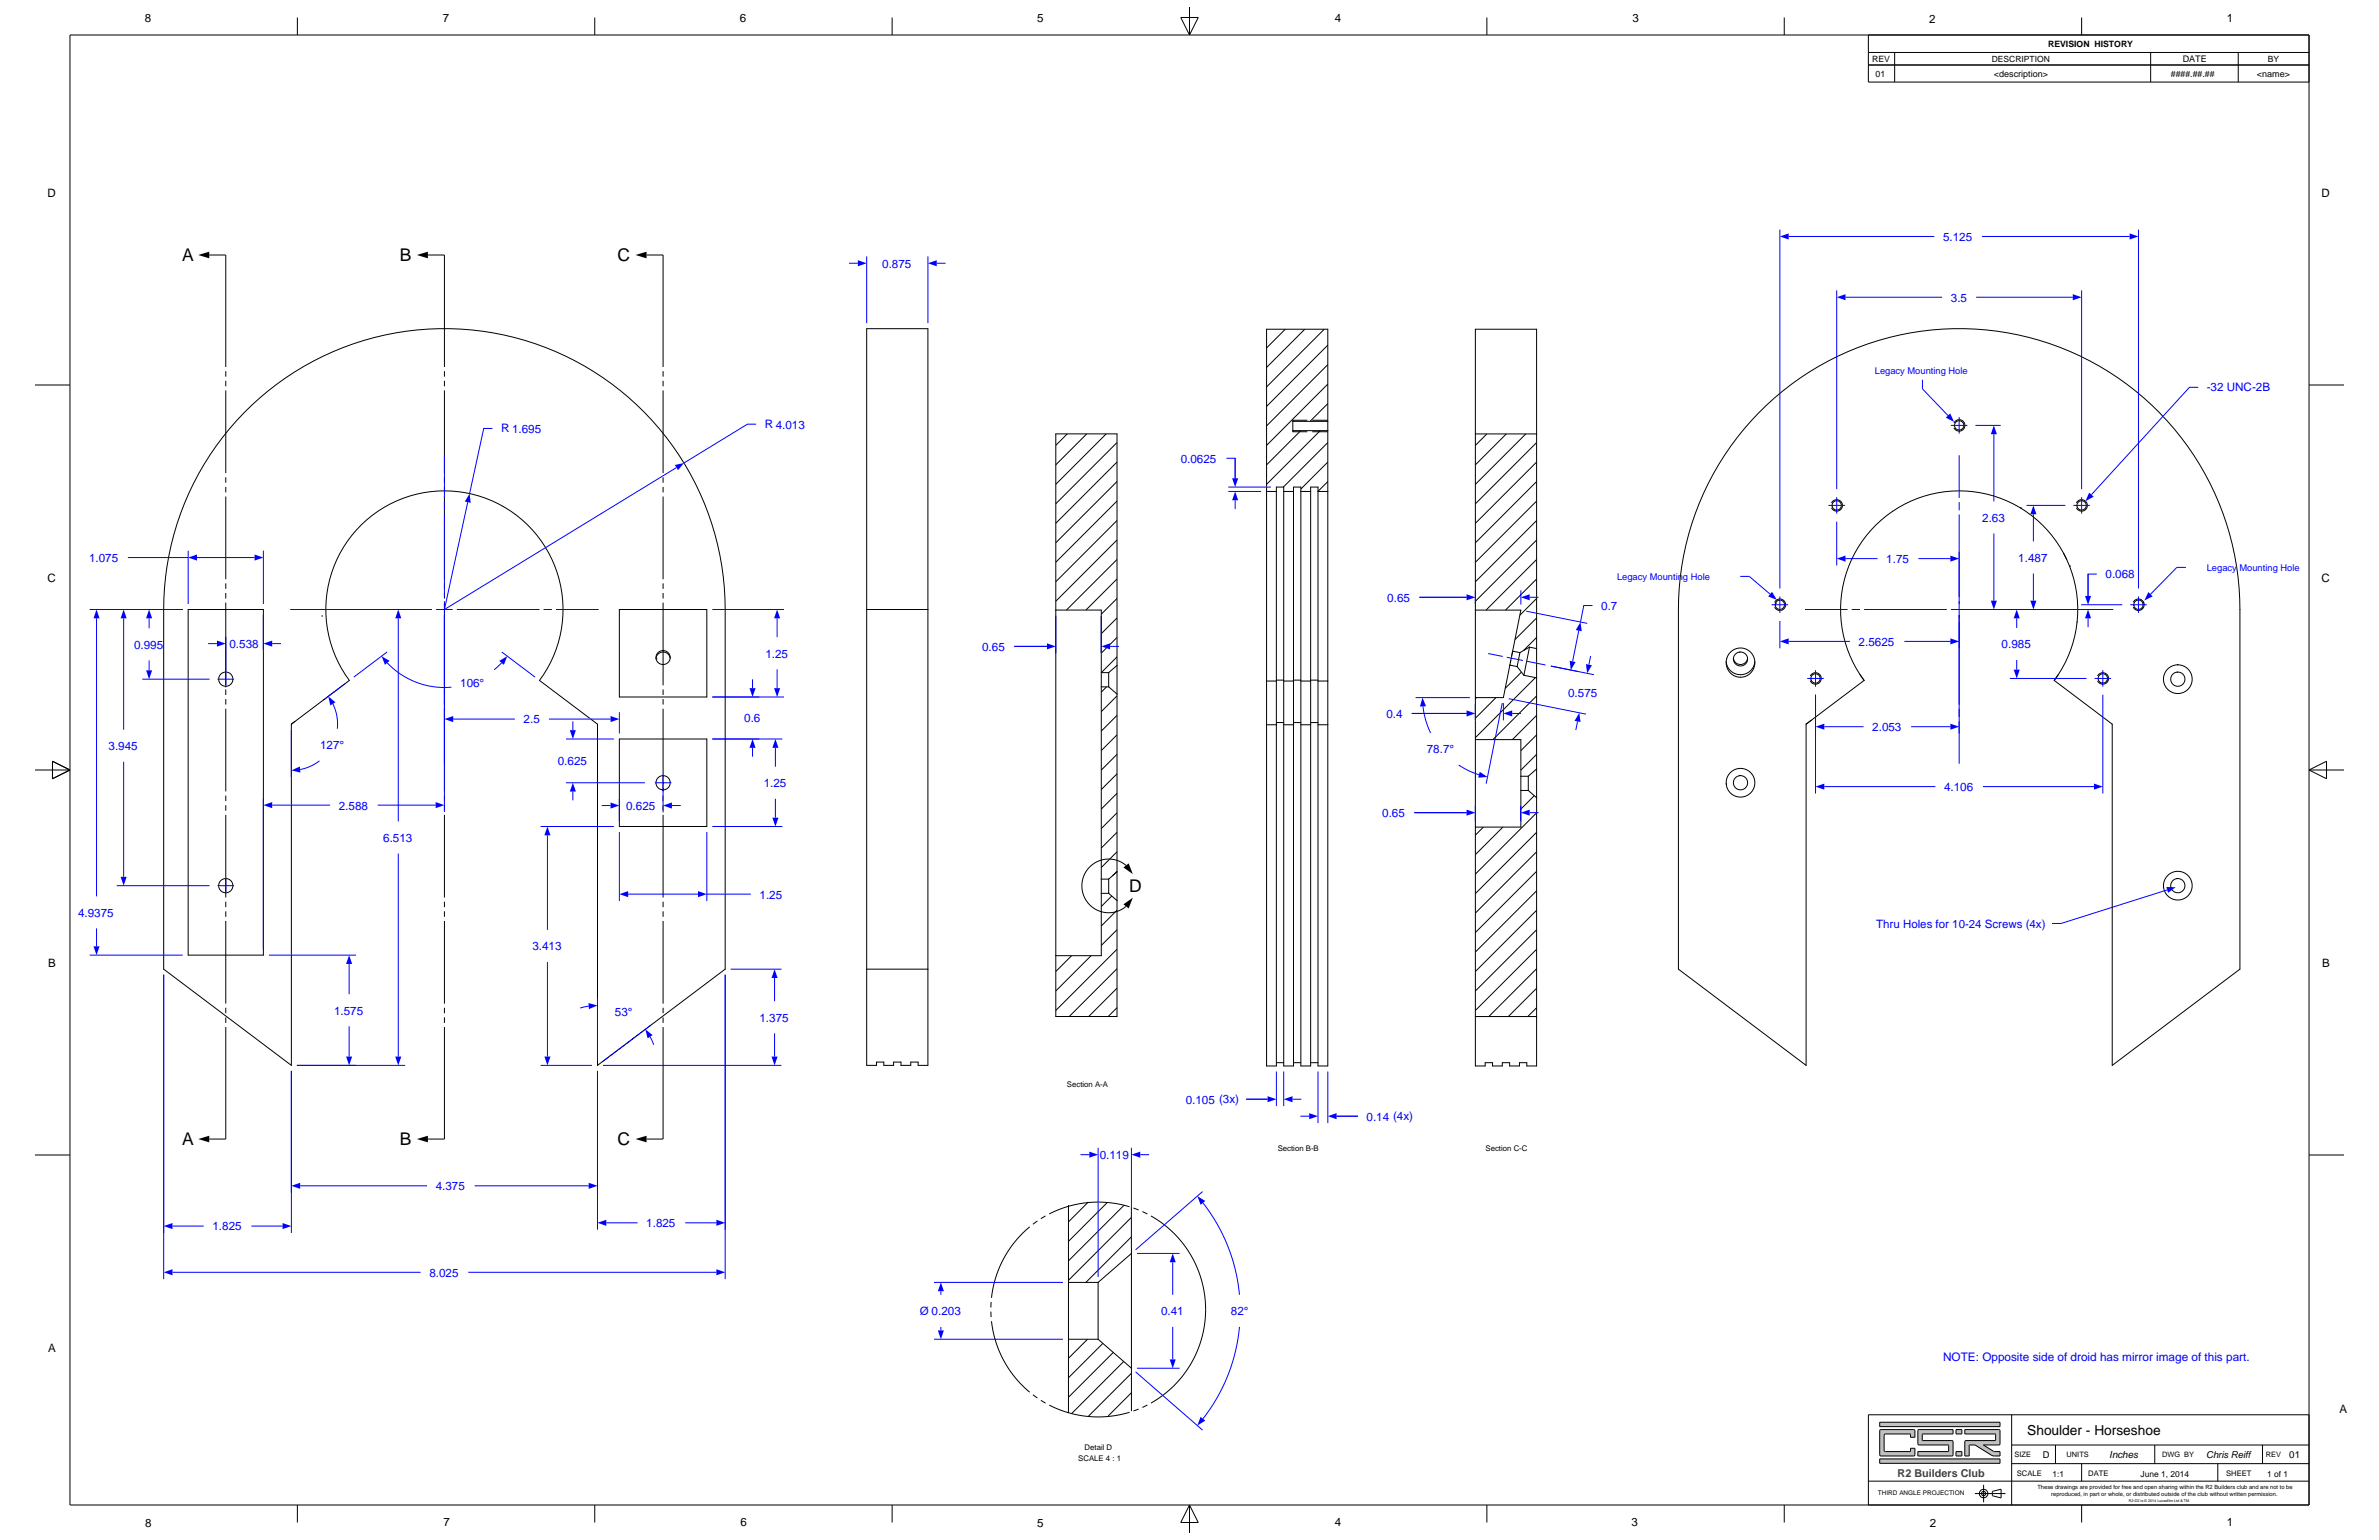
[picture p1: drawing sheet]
<svg xmlns="http://www.w3.org/2000/svg" width="864mm" height="559mm" viewBox="0 0 864 559" stroke-linecap="round" stroke-linejoin="round" font-family="sans-serif">
<defs><g id="words">
<g font-size="6.3">
<text x="66.1" y="94.8">A</text>
<text x="145.1" y="94.8">B</text>
<text x="224.1" y="94.8">C</text>
<text x="409.9" y="323.7">D</text>
<text x="66.1" y="415.5">A</text>
<text x="145.1" y="415.5">B</text>
<text x="224.1" y="415.5">C</text>
</g>
<text font-size="5" x="735.9" y="520.7">Shoulder - Horseshoe</text>
<text font-size="4.3" fill="#00f" x="705.4" y="493.9">NOTE: Opposite side of droid has mirror image of this part.</text>
<g font-size="4.2">
<text x="52.6" y="8">8</text>
<text x="160.7" y="8">7</text>
<text x="268.6" y="8">6</text>
<text x="376.5" y="7.8">5</text>
<text x="484.6" y="8">4</text>
<text x="592.6" y="8">3</text>
<text x="700.3" y="8.2">2</text>
<text x="808.4" y="7.8">1</text>
<text x="17.2" y="71.4">D</text>
<text x="842.7" y="71.4">D</text>
<text x="17.2" y="211.1">C</text>
<text x="842.7" y="211.1">C</text>
<text x="17.5" y="350.8">B</text>
<text x="843" y="350.8">B</text>
<text x="17.5" y="490.5">A</text>
<text x="849.3" y="512.7">A</text>
<text x="52.6" y="554">8</text>
<text x="161.1" y="553.9">7</text>
<text x="268.8" y="553.9">6</text>
<text x="376.5" y="554.2">5</text>
<text x="484.5" y="553.9">4</text>
<text x="592.3" y="553.9">3</text>
<text x="700.6" y="554.2">2</text>
<text x="808.3" y="553.9">1</text>
</g>
<g font-size="4.2" fill="#00f">
<text x="705.3" y="87.4">5.125</text>
<text x="320.3" y="97.1">0.875</text>
<text x="708.2" y="109.4">3.5</text>
<text x="801" y="142">-32 UNC-2B</text>
<text x="277.6" y="155.3">R 4.013</text>
<text x="181.9" y="156.9">R 1.695</text>
<text x="428.6" y="167.9">0.0625</text>
<text x="719.6" y="189.3">2.63</text>
<text x="32.3" y="203.9">1.075</text>
<text x="732.7" y="203.9">1.487</text>
<text x="684.7" y="204.3">1.75</text>
<text x="764.3" y="209.9">0.068</text>
<text x="503.6" y="218.3">0.65</text>
<text x="581.3" y="221.3">0.7</text>
<text x="48.7" y="235.4">0.995</text>
<text x="83.3" y="235.1">0.538</text>
<text x="277.9" y="238.6">1.25</text>
<text x="356.5" y="236.1">0.65</text>
<text x="674.7" y="234.3">2.5625</text>
<text x="726.6" y="235.3">0.985</text>
<text x="167.1" y="249.1">106°</text>
<text x="569.3" y="253.1">0.575</text>
<text x="190.1" y="262.5">2.5</text>
<text x="270.2" y="262.1">0.6</text>
<text x="503.3" y="260.5">0.4</text>
<text x="679.7" y="265.3">2.053</text>
<text x="39.4" y="272.2">3.945</text>
<text x="116.2" y="271.8">127°</text>
<text x="517.9" y="273.4">78.7°</text>
<text x="202.5" y="277.7">0.625</text>
<text x="277.2" y="285.6">1.25</text>
<text x="705.7" y="287">4.106</text>
<text x="123" y="293.7">2.588</text>
<text x="227.3" y="293.9">0.625</text>
<text x="501.8" y="296.5">0.65</text>
<text x="139.1" y="305.5">6.513</text>
<text x="275.7" y="326">1.25</text>
<text x="28.3" y="332.7">4.9375</text>
<text x="681.1" y="336.7">Thru Holes for 10-24 Screws (4x)</text>
<text x="193.3" y="344.8">3.413</text>
<text x="121.3" y="368.2">1.575</text>
<text x="223.2" y="368.7">53°</text>
<text x="275.7" y="370.7">1.375</text>
<text x="430.4" y="400.4">0.105 (3x)</text>
<text x="496.1" y="406.6">0.14 (4x)</text>
<text x="399.2" y="420.6">0.119</text>
<text x="158.2" y="431.9">4.375</text>
<text x="77.1" y="446.5">1.825</text>
<text x="234.6" y="445.3">1.825</text>
<text x="155.9" y="463.2">8.025</text>
<text x="334" y="477.1">Ø 0.203</text>
<text x="421.5" y="477.2">0.41</text>
<text x="446.9" y="477.2">82°</text>
</g>
<text font-size="3.9" fill="#404040" x="688.8" y="536.1">R2 Builders Club</text>
<g font-size="3.5">
<text x="765.7" y="529.1">Inches</text>
<text x="831" y="529.1">01</text>
</g>
<g font-size="3.4" fill="#00f">
<text x="680.6" y="135.8">Legacy Mounting Hole</text>
<text x="801.1" y="207.2">Legacy Mounting Hole</text>
<text x="587" y="210.5">Legacy Mounting Hole</text>
</g>
<g font-size="3.4">
<text x="741.6" y="529">D</text>
<text x="800.9" y="529.1">Chris Reiff</text>
</g>
<g font-size="3.3">
<text x="792.3" y="22.6">DATE</text>
<text x="723.8" y="28">&lt;description&gt;</text>
<text x="819.3" y="28">&lt;name&gt;</text>
</g>
<g font-size="3.2">
<text x="743.5" y="17.2">REVISION HISTORY</text>
<text x="679.6" y="22.6">REV</text>
<text x="680.9" y="27.9">01</text>
<text x="788" y="27.9">####.##.##</text>
</g>
<g font-size="3.1">
<text x="723" y="22.5">DESCRIPTION</text>
<text x="823.3" y="22.5">BY</text>
<text x="745.1" y="535.9">1:1</text>
<text x="777.1" y="535.9">June 1, 2014</text>
<text x="823" y="535.9">1 of 1</text>
</g>
<g font-size="2.8">
<text x="387.3" y="394.3">Section A-A</text>
<text x="463.8" y="417.8">Section B-B</text>
<text x="539.3" y="417.8">Section C-C</text>
<text x="393.7" y="526">Detail D</text>
<text x="391.4" y="530.2">SCALE 4 : 1</text>
<text x="732.1" y="535.7">SCALE</text>
<text x="758.1" y="535.7">DATE</text>
<text x="808.1" y="535.7">SHEET</text>
</g>
<g font-size="2.7">
<text x="731.3" y="528.7">SIZE</text>
<text x="750.2" y="528.7">UNITS</text>
<text x="784.9" y="528.7">DWG BY</text>
<text x="822.6" y="528.7">REV</text>
</g>
<text font-size="2.3" x="681.7" y="542.4">THIRD ANGLE PROJECTION</text>
<g font-size="2.1">
<text x="739.6" y="540.2">These drawings are provided for free and open sharing within the R2 Builders club and are not to be</text>
<text x="744.6" y="542.9">reproduced, in part or whole, or distributed outside of the club without written permission.</text>
</g>
<text font-size="1.4" x="772.7" y="544.8">R2-D2 is © 2014 Lucasfilm Ltd &amp; TM</text>
</g></defs>
<g fill="none" stroke="#000" stroke-width=".36">
<path d="M76 92.5h6v40.7M155.3 92.5h6v40.7M234.7 92.5h6v40.7M82 134.7v2M82 138.2v2M161.3 134.7v2M161.3 138.2v2M240.7 134.7v2M240.7 138.2v2M82 141.7v30M88.6 149.8a101.9 101.9 0 0 1 111.3-23 101.9 101.9 0 0 1 63.3 94.4v130.5l-46.3 34.9v-123.8l-21.1-15.9a43.1 43.1 0 0 0-5.5-57.6 43.1 43.1 0 0 0-57.9 0 43.1 43.1 0 0 0-5.6 57.6l-21 15.9v123.8l-46.4-34.9v-130.5a101.9 101.9 0 0 1 29.2-71.4zM161.3 141.7v30"/>
<path d="M240.7 141.7v30M82 173.2v2M82 176.7v2M161.3 173.2v2M161.3 176.7v2M240.7 173.2v2M240.7 176.7v2M82 180.2v30M161.3 180.2v30M240.7 180.2v30M82 211.7v2M82 215.2v2"/>
<path d="M82 218.7v30M161.3 211.7v2M161.3 215.2v2M161.3 218.7v30M240.7 211.7v2M240.7 215.2v2M240.7 218.7v30M68.3 221.2h27.3v125.4h-27.3zM116.8 223.5h.1M224.8 221.2h31.8v31.7h-31.8zM238.1 239.1h.1M238.1 238.9a2.58 2.58 0 0 1 2.6-2.3 2.58 2.58 0 0 1 2.6 2.3"/>
<path d="M82 250.2v2M82 253.7v2M82 257.2v30M118.8 252.9h.1M161.3 250.2v2M161.3 253.7v2M161.3 257.2v30M240.7 250.2v2M240.7 253.7v2M240.7 257.2v30M19 276.2l6.4 3.2-6.4 3.2zM107.1 261.8l-1.3 1"/>
<path d="M224.8 268.2h31.8v31.7h-31.8zM82 288.7v2M82 292.2v2M82 295.7v30M161.3 288.7v2M161.3 292.2v2M161.3 295.7v30M240.7 288.7v2M240.7 292.2v2M240.7 295.7v30M82 327.2v2M82 330.7v2"/>
<path d="M82 334.2v30M161.3 327.2v2M161.3 330.7v2M161.3 334.2v30M240.7 327.2v2M240.7 330.7v2M240.7 334.2v30M82 365.7v2M82 369.2v2M82 372.7v40.6h-6M161.3 372.7v40.6h-6M161.3 365.7v2"/>
<path d="M161.3 369.2v2M240.7 372.7v40.6h-6M240.7 365.7v2M240.7 369.2v2"/>
<circle cx="240.7" cy="238.6" r="2.55"/>
<circle cx="82" cy="246.4" r="2.58"/>
<circle cx="240.7" cy="284" r="2.58"/>
<circle cx="82" cy="321.4" r="2.58"/>
</g>
<path d="M72 92.5l4-1.2v2.4zM151.3 92.5l4-1.2v2.4zM230.7 92.5l4-1.2v2.4zM72 413.3l4-1.2v2.4zM151.3 413.3l4-1.2v2.4zM230.7 413.3l4-1.2v2.4z" fill="#000"/>
<path d="M105.8 430.3l3.2-1.1v2.2z" fill="#00f"/>
<path d="M109 430.3h46" fill="none" stroke="#00f" stroke-width=".36"/>
<path d="M213.7 429.2l3.2 1.1-3.2 1.1z" fill="#00f"/>
<path d="M105.8 388.6v44.2M216.9 388.6v44.2M172.3 430.3h41.4" fill="none" stroke="#00f" stroke-width=".36"/>
<path d="M216.9 443.7l3.2-1.1v2.2z" fill="#00f"/>
<path d="M220.1 443.7h11.3" fill="none" stroke="#00f" stroke-width=".36"/>
<path d="M260 442.6l3.2 1.1-3.2 1.1z" fill="#00f"/>
<path d="M256.6 324.4h15.9M263.2 353.7v92.5M216.9 388.6v57.6M248.7 443.7h11.3" fill="none" stroke="#00f" stroke-width=".36"/>
<g fill="#00f">
<path d="M224.8 324.4l3.2-1.1v2.2z"/>
<path d="M253.4 323.3l3.2 1.1-3.2 1.1z"/>
</g>
<path d="M274.5 153.9h-3.2l-23 14.1M224.8 301.9v25M256.6 301.9v25M228 324.4h25.4" fill="none" stroke="#00f" stroke-width=".36"/>
<path d="M245 168.7l3.3-.7-2.2 2.6z" fill="#00f"/>
<path d="M178.8 155.5h-3.2l-5.1 23.6M245.6 169.7l-84.3 51.5" fill="none" stroke="#00f" stroke-width=".36"/>
<path d="M170.5 179.1l.4 3.4-2.2-.5z" fill="#00f"/>
<path d="M169.8 182.2l-8.5 39" fill="none" stroke="#00f" stroke-width=".36"/>
<path d="M35 221.2l1.1 3.2h-2.2z" fill="#00f"/>
<path d="M35 224.4v100.8" fill="none" stroke="#00f" stroke-width=".36"/>
<path d="M33.9 343.4h2.2l-1.1 3.2z" fill="#00f"/>
<path d="M32.5 221.2h33.8M35 336.9v6.5M32.5 346.6h33.8" fill="none" stroke="#00f" stroke-width=".36"/>
<path d="M282.1 221.2l1.1 3.2h-2.2z" fill="#00f"/>
<path d="M282.1 224.4v6.8" fill="none" stroke="#00f" stroke-width=".36"/>
<path d="M281 249.7h2.2l-1.1 3.2z" fill="#00f"/>
<path d="M258.6 221.2h26M258.6 252.9h26M282.1 242.9v6.8" fill="none" stroke="#00f" stroke-width=".36"/>
<path d="M281.5 268.2l1.1 3.2h-2.2z" fill="#00f"/>
<path d="M281.5 271.4v6.8" fill="none" stroke="#00f" stroke-width=".36"/>
<path d="M280.4 296.7h2.2l-1.1 3.2z" fill="#00f"/>
<path d="M258.6 268.2h25.4M258.6 299.9h25.4M281.5 289.8v6.9" fill="none" stroke="#00f" stroke-width=".36"/>
<path d="M273.2 268.2l1.1 3.2h-2.2z" fill="#00f"/>
<path d="M273.2 271.4v3.2" fill="none" stroke="#00f" stroke-width=".36"/>
<path d="M272.1 249.7h2.2l-1.1 3.2z" fill="#00f"/>
<path d="M258.6 252.9h17.1M273.2 246.5v3.2M258.6 268.2h17.1" fill="none" stroke="#00f" stroke-width=".36"/>
<path d="M125.6 383.4h2.2l-1.1 3.2z" fill="#00f"/>
<path d="M126.7 372.4v11" fill="none" stroke="#00f" stroke-width=".36"/>
<path d="M126.7 346.6l1.1 3.2h-2.2z" fill="#00f"/>
<path d="M97.6 346.6h31.6M126.7 349.8v11M107.8 386.6h21.4" fill="none" stroke="#00f" stroke-width=".36"/>
<path d="M197.6 383.4h2.2l-1.1 3.2z" fill="#00f"/>
<path d="M198.7 349.1v34.3" fill="none" stroke="#00f" stroke-width=".36"/>
<path d="M198.7 299.9l1.1 3.2h-2.2z" fill="#00f"/>
<g fill="none" stroke="#00f" stroke-width=".36">
<path d="M161.3 165.2v15.5M161.3 182.2v3M161.3 186.7v30M161.3 218.2v6M105.4 221.2h15.4M122.3 221.2h3M126.8 221.2h30M158.3 221.2h6M161.3 225.7v30M165.8 221.2h30M197.3 221.2h3M201.8 221.2h15.5"/>
<path d="M161.3 257.2v3M161.3 261.7v15.4M196.2 299.9h26.6M198.7 303.1v34.3M196.2 386.6h18.7"/>
</g>
<path d="M144.6 221.2l1.1 3.2h-2.2z" fill="#00f"/>
<path d="M144.6 224.4v73.7" fill="none" stroke="#00f" stroke-width=".36"/>
<path d="M143.5 383.4h2.2l-1.1 3.2z" fill="#00f"/>
<path d="M107.4 221.2h39.7M144.6 309.7v73.7M107.8 386.6h39.3" fill="none" stroke="#00f" stroke-width=".36"/>
<path d="M95.6 292.1l3.2-1.1v2.2z" fill="#00f"/>
<path d="M98.8 292.1h21" fill="none" stroke="#00f" stroke-width=".36"/>
<path d="M158.1 291l3.2 1.1-3.2 1.1z" fill="#00f"/>
<path d="M161.3 223.2v71.4M95.6 289.6v55M137.1 292.1h21" fill="none" stroke="#00f" stroke-width=".36"/>
<path d="M221.6 259.8l3.2 1.1-3.2 1.1z" fill="#00f"/>
<path d="M199.3 260.9h22.3" fill="none" stroke="#00f" stroke-width=".36"/>
<path d="M161.3 260.9l3.2-1.1v2.2z" fill="#00f"/>
<path d="M161.3 223.2v40.2M224.8 258.4v7.8M164.5 260.9h22.4" fill="none" stroke="#00f" stroke-width=".36"/>
<path d="M234.3 373.5l2.6 2.1-1.8 1.2z" fill="#00f"/>
<path d="M236 376.2l1.3 2.9" fill="none" stroke="#00f" stroke-width=".36"/>
<path d="M213.6 364l3.3 .8-3.1 1.4z" fill="#00f"/>
<path d="M213.7 365.1l-3.1 .7M216.9 362.3v22.3M236.3 372l-17.8 13.4" fill="none" stroke="#00f" stroke-width=".36"/>
<path d="M281.2 351.7l1.1 3.2h-2.2z" fill="#00f"/>
<path d="M281.2 354.9v8.4" fill="none" stroke="#00f" stroke-width=".36"/>
<path d="M280.1 383.4h2.2l-1.1 3.2z" fill="#00f"/>
<path d="M265.3 351.7h18.4M281.2 374.9v8.5M218.9 386.6h64.8" fill="none" stroke="#00f" stroke-width=".36"/>
<path d="M59.4 461.7l3.2-1.1v2.2z" fill="#00f"/>
<path d="M62.6 461.7h90.1" fill="none" stroke="#00f" stroke-width=".36"/>
<path d="M260 460.6l3.2 1.1-3.2 1.1z" fill="#00f"/>
<path d="M59.4 353.7v110.5M263.2 353.7v110.5M170 461.7h90" fill="none" stroke="#00f" stroke-width=".36"/>
<path d="M102.6 443.8l3.2 1.1-3.2 1.1z" fill="#00f"/>
<path d="M91.2 444.9h11.4" fill="none" stroke="#00f" stroke-width=".36"/>
<path d="M59.4 444.9l3.2-1.1v2.2z" fill="#00f"/>
<path d="M79 246.4h6M82 243.4v6M237.7 284h6M240.7 281v6M82 318.4v6M79 321.4h6M59.4 353.7v93.7M105.8 388.6v58.8M62.6 444.9h11.3" fill="none" stroke="#00f" stroke-width=".36"/>
<path d="M95.6 233.5l3.2-1.1v2.2z" fill="#00f"/>
<path d="M98.8 233.5h3.2" fill="none" stroke="#00f" stroke-width=".36"/>
<path d="M78.8 232.4l3.2 1.1-3.2 1.1z" fill="#00f"/>
<path d="M75.6 233.5h3.2M82 231v13.4M95.6 223.2v12.8" fill="none" stroke="#00f" stroke-width=".36"/>
<path d="M221.6 291.2l3.2 1.1-3.2 1.1z" fill="#00f"/>
<path d="M218.4 292.3h3.2" fill="none" stroke="#00f" stroke-width=".36"/>
<path d="M240.7 292.3l3.2-1.1v2.2z" fill="#00f"/>
<path d="M224.8 289.8v8.1M240.7 286v8.8M243.9 292.3h3.2" fill="none" stroke="#00f" stroke-width=".36"/>
<path d="M206.9 265h2.2l-1.1 3.2z" fill="#00f"/>
<path d="M208 261.8v3.2" fill="none" stroke="#00f" stroke-width=".36"/>
<path d="M208 284l1.1 3.2h-2.2z" fill="#00f"/>
<path d="M205.5 268.2h17.3M205.5 284h28.6M208 287.2v3.2" fill="none" stroke="#00f" stroke-width=".36"/>
<path d="M54.1 221.2l1.1 3.2h-2.2z" fill="#00f"/>
<path d="M54.1 224.4v3.6" fill="none" stroke="#00f" stroke-width=".36"/>
<path d="M53 243.2h2.2l-1.1 3.2z" fill="#00f"/>
<path d="M51.6 221.2h14.7M54.1 239.6v3.6M51.6 246.4h24.5" fill="none" stroke="#00f" stroke-width=".36"/>
<path d="M44.9 221.2l1.1 3.2h-2.2z" fill="#00f"/>
<path d="M44.9 224.4v40.4" fill="none" stroke="#00f" stroke-width=".36"/>
<path d="M43.8 318.2h2.2l-1.1 3.2z" fill="#00f"/>
<path d="M46.4 202.3h21.9M42.4 221.2h23.9M44.9 276.4v41.8M42.4 321.4h33.7" fill="none" stroke="#00f" stroke-width=".36"/>
<g fill="#00f">
<path d="M68.3 202.3l3.2-1.1v2.2z"/>
<path d="M92.4 201.2l3.2 1.1-3.2 1.1z"/>
</g>
<path d="M68.3 199.8v19.4M95.6 199.8v19.4M71.5 202.3h20.9" fill="none" stroke="#00f" stroke-width=".36"/>
<path d="M119.2 252.7l2.6 2.1-1.9 1.2z" fill="#00f"/>
<path d="M120.8 255.4a16.8 16.8 0 0 1 1.7 9" fill="none" stroke="#00f" stroke-width=".36"/>
<path d="M105.8 279.5l3-1.4 .3 2.2z" fill="#00f"/>
<path d="M125.2 248.1l-8 6.1M105.8 264.8v17.2M116 276.1a16.8 16.8 0 0 1-7 3.1" fill="none" stroke="#00f" stroke-width=".36"/>
<path d="M138.5 238.1l2.9 1.7-1.7 1.4z" fill="#00f"/>
<path d="M140.6 240.5a28.6 28.6 0 0 0 23.3 8.8" fill="none" stroke="#00f" stroke-width=".36"/>
<path d="M181.2 239.8l2.9-1.7-1.2 3.1z" fill="#00f"/>
<path d="M140.5 236.6l-12.1 9.1M182.1 236.6l12.1 9.1M182.1 240.5l-2.7 2.5" fill="none" stroke="#00f" stroke-width=".36"/>
<path d="M314.6 221.2v-101.9h22.2v101.9M314.6 221.2v130.5M314.6 221.2h22.2M336.8 221.2v130.5M314.6 351.7v34.9h3.6v-1.2h2.6v1.2h3.6v-1.2h2.7v1.2h3.5v-1.2h2.7v1.2h3.5v-34.9M314.6 351.7h22.2" fill="none" stroke="#000" stroke-width=".36"/>
<path d="M311.4 94.4l3.2 1.1-3.2 1.1z" fill="#00f"/>
<path d="M308.2 95.5h3.2" fill="none" stroke="#00f" stroke-width=".36"/>
<path d="M336.8 95.5l3.2-1.1v2.2z" fill="#00f"/>
<path d="M314.6 93v24.2M336.8 93v24.2M340 95.5h3.2" fill="none" stroke="#00f" stroke-width=".36"/>
<g fill="none" stroke="#000" stroke-width=".36">
<path d="M709.3 153.5a2.08 2.08 0 0 1 3.2-.8 2.08 2.08 0 0 1 0 3.3 2.08 2.08 0 0 1-3.2-.8M664.9 182.5a2.08 2.08 0 0 1 3.1-.7 2.08 2.08 0 0 1 0 3.2 2.08 2.08 0 0 1-3.1-.7M687 185.6h.1M733.4 184.3h.1M753.8 182.5a2.08 2.08 0 0 1 3.1-.7 2.08 2.08 0 0 1 0 3.2 2.08 2.08 0 0 1-3.1-.7M644.2 218.6a2.08 2.08 0 0 1 3.2-.8 2.08 2.08 0 0 1 0 3.3 2.08 2.08 0 0 1-3.2-.8M644.5 218.9h.1M749.1 200.7l1.1 2.3M751.3 205.4h.1M774.4 218.6a2.08 2.08 0 0 1 3.2-.8 2.08 2.08 0 0 1 0 3.3 2.08 2.08 0 0 1-3.2-.8M777.8 218.7h.1M629.3 238.9a2.58 2.58 0 0 0 2.5 2.2 2.58 2.58 0 0 0 2.6-2.2"/>
<path d="M754 225.6v.2M626.6 240.1a5.2 5.2 0 0 0 5.2 4.7 5.2 5.2 0 0 0 5.2-4.7M657.2 245.3a2.08 2.08 0 0 1 3.1-.8 2.08 2.08 0 0 1 0 3.3 2.08 2.08 0 0 1-3.1-.7M657.5 246.8v.1M675.2 244.8l1.5 2.1M676.7 246.9l-21.1 15.9M676.7 246.9a43.1 43.1 0 0 1 5.6-57.6 43.1 43.1 0 0 1 57.8 0 43.1 43.1 0 0 1 5.6 57.6M745.7 246.9l21.1 15.9v123.8l46.3-34.9v-108.8a288.5 288.5 0 0 0-.7-33.6 101.9 101.9 0 0 0-107.1-89.9 101.9 101.9 0 0 0-96 101.8v130.5l46.3 34.9v-123.8M747.2 244.8l-1.5 2.1M761.5 245.3a2.08 2.08 0 0 1 3.1-.8 2.08 2.08 0 0 1 0 3.3 2.08 2.08 0 0 1-3.1-.7M764.9 246.8v.1M657.5 261.4l-1.9 1.4"/>
<circle cx="711.2" cy="154.4" r="1.69"/>
<circle cx="666.7" cy="183.4" r="1.69"/>
<circle cx="755.6" cy="183.4" r="1.69"/>
<circle cx="646.1" cy="219.4" r="1.69"/>
<circle cx="776.3" cy="219.4" r="1.69"/>
<circle cx="631.8" cy="239.1" r="2.55"/>
<circle cx="631.8" cy="240.5" r="5.3"/>
<circle cx="659" cy="246.2" r="1.69"/>
<circle cx="763.3" cy="246.2" r="1.69"/>
<circle cx="790.6" cy="246.4" r="2.58"/>
<circle cx="790.6" cy="246.4" r="5.2"/>
<circle cx="631.8" cy="284" r="5.2"/>
<circle cx="631.8" cy="284" r="2.58"/>
<circle cx="790.6" cy="321.4" r="5.2"/>
<circle cx="790.6" cy="321.4" r="2.58"/>
</g>
<path d="M758.4 178.8l1.6 1.4-2.9 1.7z" fill="#00f"/>
<g fill="none" stroke="#00f" stroke-width=".36">
<path d="M708.2 154.4h6M711.2 151.4v6M798 140.5h-3.2l-35.6 39M711.2 165.2v15.5M663.7 183.4h6M666.7 180.4v6M711.2 182.2v3M711.2 186.7v30M752.6 183.4h6M755.6 180.4v6M643.1 219.4h6M646.1 216.4v6"/>
<path d="M711.2 218.2v6M773.3 219.4h6M776.3 216.4v6M655.2 221.2h15.5M672.2 221.2h3M676.7 221.2h30M708.2 221.2h6M711.2 225.7v30M715.7 221.2h30M747.2 221.2h3M751.7 221.2h15.5M656 246.2h6"/>
<path d="M659 243.2v6M711.2 257.2v3M760.3 246.2h6M763.3 243.2v6M711.2 261.7v15.4"/>
</g>
<path d="M666.7 202.7l3.2-1.1v2.2z" fill="#00f"/>
<path d="M669.9 202.7h11.7" fill="none" stroke="#00f" stroke-width=".36"/>
<path d="M708 201.6l3.2 1.1-3.2 1.1z" fill="#00f"/>
<path d="M666.7 189.3v15.9M696.4 202.7h11.6M711.2 200.2v19" fill="none" stroke="#00f" stroke-width=".36"/>
<path d="M659 263.7l3.2-1.1v2.2z" fill="#00f"/>
<path d="M662.2 263.7h14.3" fill="none" stroke="#00f" stroke-width=".36"/>
<path d="M708 262.6l3.2 1.1-3.2 1.1z" fill="#00f"/>
<path d="M711.2 223.2v43M659 252.1v14.1M693.8 263.7h14.2" fill="none" stroke="#00f" stroke-width=".36"/>
<path d="M646.1 232.7l3.2-1.1v2.2z" fill="#00f"/>
<path d="M649.3 232.7h22.2" fill="none" stroke="#00f" stroke-width=".36"/>
<path d="M708 231.6l3.2 1.1-3.2 1.1z" fill="#00f"/>
<path d="M646.1 225.3v9.9M691.3 232.7h16.7M711.2 223.2v12" fill="none" stroke="#00f" stroke-width=".36"/>
<path d="M646.1 85.8l3.2-1.1v2.2z" fill="#00f"/>
<path d="M649.3 85.8h52.9" fill="none" stroke="#00f" stroke-width=".36"/>
<path d="M773.1 84.7l3.2 1.1-3.2 1.1z" fill="#00f"/>
<path d="M646.1 83.3v130.2M719.4 85.8h53.7M776.3 83.3v130.2" fill="none" stroke="#00f" stroke-width=".36"/>
<path d="M666.7 107.9l3.2-1.1v2.2z" fill="#00f"/>
<path d="M669.9 107.9h35.1" fill="none" stroke="#00f" stroke-width=".36"/>
<path d="M752.4 106.8l3.2 1.1-3.2 1.1z" fill="#00f"/>
<path d="M666.7 105.4v72.1M717.4 107.9h35M755.6 105.4v72.1" fill="none" stroke="#00f" stroke-width=".36"/>
<path d="M659 285.4l3.2-1.1v2.2z" fill="#00f"/>
<path d="M662.2 285.4h40.4" fill="none" stroke="#00f" stroke-width=".36"/>
<path d="M760.1 284.3l3.2 1.1-3.2 1.1z" fill="#00f"/>
<path d="M659 252.1v35.8M763.3 252.1v35.8M719.8 285.4h40.3" fill="none" stroke="#00f" stroke-width=".36"/>
<path d="M723.8 154.4l1.1 3.2h-2.2z" fill="#00f"/>
<path d="M723.8 157.6v24.3" fill="none" stroke="#00f" stroke-width=".36"/>
<path d="M722.7 218h2.2l-1.1 3.2z" fill="#00f"/>
<path d="M717.1 154.4h9.2M723.8 193.6v24.4M713.2 221.2h13.1" fill="none" stroke="#00f" stroke-width=".36"/>
<path d="M738.1 183.4l1.1 3.2h-2.2z" fill="#00f"/>
<path d="M738.1 186.6v9.9" fill="none" stroke="#00f" stroke-width=".36"/>
<path d="M737 218h2.2l-1.1 3.2z" fill="#00f"/>
<path d="M735.6 183.4h14.1M738.1 208.1v9.9M761.2 208.3h-3.2v7.9M713.2 221.2h27.4" fill="none" stroke="#00f" stroke-width=".36"/>
<path d="M756.9 216.2h2.2l-1.1 3.2z" fill="#00f"/>
<path d="M758 208.3v7.9" fill="none" stroke="#00f" stroke-width=".36"/>
<path d="M758 221.2l1.1 3.2h-2.2z" fill="#00f"/>
<path d="M755.5 219.4h14.9M713.2 221.2h47.3M758 224.4v3.2" fill="none" stroke="#00f" stroke-width=".36"/>
<path d="M731 243h2.2l-1.1 3.2z" fill="#00f"/>
<path d="M732.1 239.5v3.5" fill="none" stroke="#00f" stroke-width=".36"/>
<path d="M732.1 221.2l1.1 3.2h-2.2z" fill="#00f"/>
<path d="M368.2 234.5h11.9M713.2 221.2h21.4M732.1 224.4v3.5M729.6 246.2h27.8" fill="none" stroke="#00f" stroke-width=".36"/>
<g fill="none" stroke="#000" stroke-width=".36">
<path d="M387.4 157.4l-4.1 4.2M394.5 157.4l-11.2 11.3M401.6 157.4l-18.3 18.3M405.5 174.7l-22.2 22.3M405.5 167.7l-22.2 22.2M405.5 160.6l-22.2 22.2M405.5 195.9l-22.2 22.3M405.5 188.9l-22.2 22.2M405.5 181.8l-22.2 22.2M405.5 217.2l-5.7 5.7M405.5 210.1l-11.3 11.3M405.5 203l-18.4 18.4"/>
<path d="M383.3 221.4h16.5v22.7M405.5 238.4l-5.7 5.7M405.5 231.3l-5.7 5.7M405.5 224.2l-5.7 5.7M399.8 244.1v5.1M399.8 244.1h2.7M399.8 249.2h2.7M399.8 249.2v69.8M401.7 249.2l-1.9 2M402.5 244.1v5.1M402.5 249.2l3 2.7M405.5 241.4v10.5"/>
<path d="M405.5 241.4l-3 2.7M405.5 241.4v-84h-22.2v211.4h22.2v-42M405.5 251.9v64.5M405.5 259.6l-5.7 5.7M405.5 252.5l-5.7 5.7M405.5 273.7l-5.7 5.7M405.5 266.7l-5.7 5.7M405.5 294.9l-5.7 5.7M405.5 287.9l-5.7 5.7M405.5 280.8l-5.7 5.7M399.8 319v5.2M399.8 319h2.7"/>
<path d="M402.5 319v5.2M405.5 316.4v10.4M405.5 316.4l-3 2.6M405.5 316.1l-1.7 1.7M405.5 309.1l-5.7 5.7M405.5 302l-5.7 5.7M399.8 324.2h2.7M399.8 324.2v22.6h-16.5M402.5 324.2l3 2.6M403.6 325.1l-3.8 3.8M405.5 337.4l-5.7 5.7M405.5 330.3l-5.7 5.7"/>
<path d="M389 346.8l-5.7 5.7M396.1 346.8l-12.8 12.8M405.5 358.6l-10.3 10.2M405.5 351.5l-17.4 17.3M405.5 344.4l-22.2 22.3M405.5 365.6l-3.2 3.2"/>
</g>
<path d="M380.1 233.4l3.2 1.1-3.2 1.1z" fill="#00f"/>
<path d="M368.2 234.5h11.9" fill="none" stroke="#00f" stroke-width=".36"/>
<path d="M399.8 234.5l3.2-1.1v2.2z" fill="#00f"/>
<path d="M383.3 223.4v13.6M399.8 223.4v13.6M403 234.5h3.2M485.2 405h7.8" fill="none" stroke="#00f" stroke-width=".36"/>
<path d="M407.8 314.8l1.9-1.5 1.5 3.9zM407.8 328.2l3.4-2.5-1.5 3.9z" fill="#000"/>
<g fill="none" stroke="#000" stroke-width=".36">
<path d="M466.6 119.5l-6.8 6.8M473.6 119.5l-13.8 13.8M480.7 119.5l-20.9 20.9M482 139.4l-22.2 22.2M482 132.3l-22.2 22.2M482 125.2l-22.2 22.3M469.3 156.3v.4h5.3M469.3 156.3h12.7M469.3 152.9h12.7M469.3 152.9v3.4M472.2 156.3l-12.4 12.4M474.6 152.5h-5.3v.4"/>
<path d="M476.4 152.5h5.6M476.4 156.7h5.6M479.3 156.3l-19.5 19.5M482 146.5l-6.4 6.4M482 152.9v3.4M482 152.9v-33.4h-22.2v58.8M482 156.3v22M459.8 178.3v68.8M459.8 178.3h3.5M463.3 178.3v68.8M463.3 178.3v-1.6h2.7v1.6M466 178.3v68.8"/>
<path d="M466 178.3h3.6M469.6 178.3v68.8M469.6 178.3v-1.6h2.6v1.6M472.2 178.3v68.8M472.2 178.3h3.6M475.8 178.3v68.8M475.8 178.3v-1.6h2.6v1.6M478.4 178.3v68.8M478.4 178.3h3.6M482 174.7l-3.6 3.6M482 167.7l-9.8 9.8M482 160.6l-16.1 16.1"/>
<path d="M482 178.3v68.8M459.8 247.1h3.5M459.8 247.1v139.7h3.5v-139.7M463.3 246.8h2.7M466 247.1h3.6M466 247.1v139.7h3.6v-139.7M469.6 246.8h2.6M472.2 247.1h3.6M472.2 247.1v139.7h3.6v-139.7M475.8 246.8h2.6M478.4 247.1h3.6M478.4 247.1v139.7h3.6v-139.7"/>
<path d="M459.8 263h3.5M463.3 262.2h2.7M466 263h3.6M469.6 262.2h2.6M472.2 263h3.6M475.8 262.2h2.6M478.4 263h3.6M408.8 314a9.7 9.7 0 0 0-13.4 .8 9.7 9.7 0 0 0 0 13.4 9.7 9.7 0 0 0 13.4 .7M463.3 385.6h2.7M469.6 385.6h2.6M475.8 385.6h2.6"/>
</g>
<path d="M475.2 403.9l3.2 1.1-3.2 1.1z" fill="#00f"/>
<path d="M472 405h3.2" fill="none" stroke="#00f" stroke-width=".36"/>
<path d="M482 405l3.2-1.1v2.2z" fill="#00f"/>
<path d="M452.4 398.9h7.7M478.4 388.8v18.7M482 388.8v18.7M485.2 405h7.8" fill="none" stroke="#00f" stroke-width=".36"/>
<path d="M460.1 397.8l3.2 1.1-3.2 1.1z" fill="#00f"/>
<path d="M452.4 398.9h7.7" fill="none" stroke="#00f" stroke-width=".36"/>
<path d="M466 398.9l3.2-1.1v2.2z" fill="#00f"/>
<path d="M445.2 166.3h3.2v7.2M463.3 388.8v12.6M466 388.8v12.6M469.2 398.9h3.2" fill="none" stroke="#00f" stroke-width=".36"/>
<path d="M448.4 178.3l1.1 3.2h-2.2z" fill="#00f"/>
<path d="M448.4 181.5v3.2" fill="none" stroke="#00f" stroke-width=".36"/>
<path d="M447.3 173.5h2.2l-1.1 3.2z" fill="#00f"/>
<path d="M445.9 178.3h11.9M445.9 176.7h15.4M448.4 166.3v7.2M513.4 294.9h19" fill="none" stroke="#00f" stroke-width=".36"/>
<g fill="none" stroke="#000" stroke-width=".36">
<path d="M535.6 157.5v-38h22.2v38M535.6 157.5v229.3h3.5v-1.2h2.7v1.2h3.6v-1.2h2.6v1.2h3.6v-1.2h2.6v1.2h3.6v-17.9M535.6 157.5h22.2M539.7 157.5l-4.1 4.1M546.8 157.5l-11.2 11.2M553.9 157.5l-18.3 18.3M557.8 157.5v77.8M557.8 174.7l-22.2 22.3M557.8 167.7l-22.2 22.2M557.8 160.6l-22.2 22.2M557.8 196l-22.2 22.2M557.8 188.9l-22.2 22.2"/>
<path d="M557.8 181.8l-22.2 22.2M557.8 217.2l-6.1 6.1M557.8 210.1l-11.3 11.3M557.8 203l-18.4 18.4M535.6 221.4h16.5l-3 14.9M548.4 239.7l-.1 .6M548.8 237.9v.1M548.9 237.5v.1M549 236.6l-.1 .7M549.1 236.4v.1M549.1 236.3l-1 5M549.1 236.3l2.6 .5"/>
<path d="M551.7 236.8l-1 5.1M555.2 234.8l-2 10.2M555.2 234.8l2.6 .5M555.2 234.8l-3.5 2M557.8 235.3v10.7M557.8 231.3l-4.8 4.8M557.8 224.2l-7.9 7.9M536 253.1l-.4 .4M543.1 253.1l-7.5 7.5M548.1 241.3l2.6 .6M548.1 241.3l-2.4 11.8h-10.1M548.1 241.3h.1"/>
<path d="M550.7 241.9l2.5 3.1M552.3 243.9l-5.9 5.9M553.2 245l4.6 1M557.4 245.9l-21.8 21.8M557.8 246v33M557.8 259.6l-8.8 8.8M557.8 252.5l-15.8 15.9M535.6 268.4h16.5v13.3M557.8 279v10.5M557.8 279l-3 2.7M557.8 273.7l-5.7 5.8M557.8 266.7l-5.7 5.7"/>
<path d="M552.1 281.7v5.1M552.1 286.8h2.7M552.1 281.7h2.7M552.1 286.8v13.3h-16.5M554.8 286.7v.1M554.8 281.7v5M554.8 286.8h.1M554.8 286.8l3 2.7M557 288.7l-4.9 4.9M557.8 289.5v79.4M557.8 294.9l-22.2 22.3M538.5 300.1l-2.9 2.9"/>
<path d="M545.6 300.1l-10 10M557.8 316.2l-22.2 22.2M557.8 309.1l-22.2 22.2M557.8 302l-22.2 22.2M557.8 337.4l-22.2 22.2M557.8 330.3l-22.2 22.2M557.8 323.2l-22.2 22.3M557.8 358.6l-10.3 10.3M557.8 351.5l-17.3 17.4M557.8 344.4l-22.2 22.3M535.6 368.9h22.2M557.8 365.7l-3.2 3.2"/>
</g>
<path d="M532.4 293.8l3.2 1.1-3.2 1.1z" fill="#00f"/>
<path d="M513.4 294.9h19" fill="none" stroke="#00f" stroke-width=".36"/>
<path d="M552.1 294.9l3.2-1.1v2.2z" fill="#00f"/>
<path d="M512.5 258.9h19.9M535.6 292.4v5.7M552.1 292.4v5.7M555.3 294.9h3.2" fill="none" stroke="#00f" stroke-width=".36"/>
<path d="M532.4 257.8l3.2 1.1-3.2 1.1z" fill="#00f"/>
<path d="M512.5 258.9h19.9" fill="none" stroke="#00f" stroke-width=".36"/>
<path d="M545.7 258.9l3.2-1.1v2.2z" fill="#00f"/>
<path d="M515.3 216.7h17.1M535.6 255.1v6.3M545.7 255.1v6.3M548.9 258.9h3.2" fill="none" stroke="#00f" stroke-width=".36"/>
<path d="M532.4 215.6l3.2 1.1-3.2 1.1z" fill="#00f"/>
<path d="M515.3 216.7h17.1" fill="none" stroke="#00f" stroke-width=".36"/>
<path d="M552.1 216.7l3.2-1.1v2.2z" fill="#00f"/>
<path d="M535.6 214.2v5.2M552.1 214.2v5.2M555.3 216.7h3.2" fill="none" stroke="#00f" stroke-width=".36"/>
<path d="M537.2 280.1l2.8 1.8-3.4 .3z" fill="#00f"/>
<path d="M529.5 277.6l3.7 2.1 3.7 1.4" fill="none" stroke="#00f" stroke-width=".36"/>
<path d="M516.4 253.1l1.3 3.2-2.2 .1z" fill="#00f"/>
<path d="M540.2 237.1l5.3 1.1M547 238.5l5.9 1.2M554.3 240l6.7 1.3M513.9 253.1h19.7M516.6 256.3l.8 4.7 1.9 5M545.3 255.1l-5.8 29.3" fill="none" stroke="#00f" stroke-width=".36"/>
<path d="M575.7 241l2.2 .4-1.7 2.9z" fill="#00f"/>
<path d="M577.4 238l-.6 3.2" fill="none" stroke="#00f" stroke-width=".36"/>
<path d="M573.3 258.6l.4 3.4-2.1-.4z" fill="#00f"/>
<path d="M578.1 219.7h-3.2l-1.2 6M547.7 253.5l28 5.6M563 241.7l15.6 3.1M572.7 261.8l-.7 3.1" fill="none" stroke="#00f" stroke-width=".36"/>
<g fill="#00f">
<path d="M569.8 239.8l2.2 .4-1.8 2.9z"/>
<path d="M573.7 225.7l.5 3.4-2.2-.5z"/>
</g>
<path d="M697.9 137.8v3.3M554 221.8l22.2 4.4M573.1 228.8l-2.2 11.2M563 241.7l9.7 1.9" fill="none" stroke="#00f" stroke-width=".36"/>
<path d="M706.3 151.6l1.6-1.6 1.5 3.1z" fill="#00f"/>
<path d="M697.9 141.1l9.3 9.8M631.7 209.2h3.3" fill="none" stroke="#00f" stroke-width=".36"/>
<path d="M643.3 214.8l1.7 2.9-3.1-1.3z" fill="#00f"/>
<path d="M635 209.2l7.7 6.5M790.2 205.9h3.3" fill="none" stroke="#00f" stroke-width=".36"/>
<path d="M779.9 214.9l1.5 1.5-3 1.5z" fill="#00f"/>
<path d="M790.2 205.9l-9.6 9.8" fill="none" stroke="#00f" stroke-width=".36"/>
<g fill="none" stroke="#000" stroke-width=".36">
<path d="M387.9 437.4v27.9M395.1 436.2l-7.2 7.2M402.1 436.2l-14.2 14.2M408.1 437.3l-20.2 20.2M410 437.9a38.9 38.9 0 0 0-29.1 2.6M410.7 438.1v16.7M411.4 438.3l1.9 .8M414.7 439.6l1.8 .9M373.8 445.2a38.9 38.9 0 0 0-13.9 25.7M376.6 443l-1.6 1.2M379.6 441.2l-1.8 1M410.7 448.8l-16.5 16.5"/>
<path d="M410.7 441.7l-22.8 22.9M410.7 454.8v41.7M410.7 454.8l-12.1 10.5M417.8 441.2a39 39 0 0 1 0 67.9M359.7 475.9l.1 2M359.8 472.4l-.1 2M359.9 479.4a38.9 38.9 0 0 0 13.9 25.8M387.9 465.3v20.7M387.9 465.3h10.7M398.6 465.3v20.7M387.9 486h10.7M387.9 486v26.6"/>
<path d="M394.8 486l-6.9 6.9M398.6 486l12.1 10.5M400.3 487.5l-12.4 12.4M404.1 490.7l-16.2 16.3M407.9 494l-18.9 18.9M410.7 498.3l-15.6 15.6M410.7 496.5v15.4M375 506.1l1.6 1.2M377.8 508.1l1.8 1M380.9 509.8a38.9 38.9 0 0 0 29.1 2.7M410.7 505.4l-8.4 8.4M413.3 511.3l-1.9 .7"/>
<path d="M416.5 509.8l-1.8 .9"/>
</g>
<path d="M434.6 434l2.9 1.8-1.7 1.4z" fill="#00f"/>
<path d="M436.7 436.5a63.4 63.4 0 0 1 13.2 33.3" fill="none" stroke="#00f" stroke-width=".36"/>
<path d="M435.8 514.1l1.7 1.4-2.9 1.8z" fill="#00f"/>
<path d="M436.5 432.4l-24.3 21.1M412.2 497.8l24.3 21.1M449.9 481.5a63.4 63.4 0 0 1-13.2 33.3" fill="none" stroke="#00f" stroke-width=".36"/>
<path d="M341.5 465.3l1.1 3.2h-2.2z" fill="#00f"/>
<path d="M341.5 468.5v1.3" fill="none" stroke="#00f" stroke-width=".36"/>
<path d="M340.4 482.8h2.2l-1.1 3.2z" fill="#00f"/>
<path d="M339 465.3h46.9M339 486h46.9M341.5 481.5v1.3" fill="none" stroke="#00f" stroke-width=".36"/>
<path d="M395.4 417.9l3.2 1.1-3.2 1.1z" fill="#00f"/>
<path d="M395.4 419h-3.2" fill="none" stroke="#00f" stroke-width=".36"/>
<path d="M410.7 419l3.2-1.1v2.2z" fill="#00f"/>
<path d="M398.6 416.5v46.8M410.7 416.5v36.3M413.9 419h3.2" fill="none" stroke="#00f" stroke-width=".36"/>
<path d="M425.7 454.8l1.1 3.2h-2.2z" fill="#00f"/>
<path d="M425.7 458v11.8" fill="none" stroke="#00f" stroke-width=".36"/>
<path d="M424.6 493.3h2.2l-1.1 3.2z" fill="#00f"/>
<path d="M412.7 454.8h15.5M412.7 496.5h15.5M425.7 481.5v11.8" fill="none" stroke="#00f" stroke-width=".36"/>
<g fill="none" stroke="#000" stroke-width=".36">
<path d="M107.9 6.4v6.3M215.9 6.4v6.3M323.8 6.4v6.3M428.6 6.4h6.4l-3.2 6.3zM431.8 2.5v10.2M539.8 6.4v6.3M647.7 6.4v6.3M755.6 6.4v6.3M838.2 12.7h-812.8v533.4h812.8M12.7 139.7h12.7M838.2 139.7h12.7M12.7 279.4h12.7"/>
<path d="M19 276.2l6.4 3.2-6.4 3.2zM838.2 279.4h12.7M838.2 279.4l6.3-3.2v6.4zM12.7 419.1h12.7M838.2 419.1h12.7M107.9 546.1v6.3M215.9 546.1v6.3M323.8 546.1v6.3M431.8 546.1v10.2M431.8 546.1l3.2 6.3h-6.4zM539.8 546.1v6.3M647.7 546.1v6.3"/>
<path d="M755.6 546.1v6.3"/>
</g>
<path d="M682.3 529.4v1.6h43.7v-1.6zM682.3 516.1v1.6h43.7v-1.6zM682.5 518.9l12.5-.1 .1 2.7h-1.6l-.1-1.2-9.2 .1-.3 .4v5.4l.6 .5h8.9l.1-1.2h1.6l-.1 2.6-12.5 .1zM713.2 518.7v1.6l11.2 .1-.1 2.3-10.9 .1-.2 .3v5.2h1.6l.1-4h2.1l6.2 3.9 2.8 .1v-1.6h-2.2l-3.8-2.4 5.9-.1-.1-5.4zM696.3 518.9l-.1 5 .2 .3 10.9 .1 .1 2.3-11.2 .1v1.6l12.7-.2 .1-5-.2-.3-10.9-.1-.1-2.3 11.2-.1v-1.6zM710 526.7v1.6h2.2v-1.6zM710 518.7v1.6h2.2v-1.6z" fill-rule="evenodd" fill="#c0c0c0"/>
<g fill="none" stroke="#000" stroke-width=".36">
<path d="M678.2 19h160M687.8 19v10.8M780.7 19v10.8M812.5 19v10.8M678.2 23.6h160M838.2 29.8h-160v-17.1h160v533.4h-160v-32.7h160M682.3 516.1h43.7v1.6h-43.7zM682.5 518.9l12.5-.1 .1 2.7h-1.6l-.1-1.2-9.2 .1-.3 .4v5.4l.6 .5h8.9l.1-1.2h1.6l-.1 2.6-12.5 .1zM696.3 518.9l12.7-.2v1.6l-11.2 .1 .1 2.3 10.9 .1 .2 .3-.1 5-12.7 .2v-1.6l11.2-.1-.1-2.3-10.9-.1-.2-.3zM710 518.7h2.2v1.6h-2.2zM713.2 518.7l12.6 .1 .1 5.4-5.9 .1 3.8 2.4h2.2v1.6l-2.9-.2-6.1-3.8-2.1 .1-.1 3.9h-1.6v-5.2l.3-.3 10.9-.2v-2.3h-11.2zM730.3 513.4v32.7"/>
<path d="M678.2 537.4h160M682.3 529.4h43.7v1.6h-43.7zM710 526.7h2.2v1.6h-2.2zM720.1 538.8v6.3M730.3 531.1h107.9M730.3 524.3h107.9M746.2 524.3v6.8M755.7 531.1v6.3M782.2 524.3v6.7M805.1 531.1v6.3M821.3 524.3v6.7M716.9 542h11.1"/>
<path d="M723.2 541.2l3.2-.8v3.1l-3.2-.8z"/>
<circle cx="720.1" cy="542" r="1.59"/>
<circle cx="720.1" cy="542" r=".79"/>
</g>
<path d="M744.9 335.1h3.3" fill="none" stroke="#00f" stroke-width=".36"/>
<path d="M786.4 321.9h3.4l-2.7 2.1z" fill="#00f"/>
<path d="M786.9 322.9l-38.7 12.2" fill="none" stroke="#00f" stroke-width=".36"/>
<use href="#words"/>
</svg>
